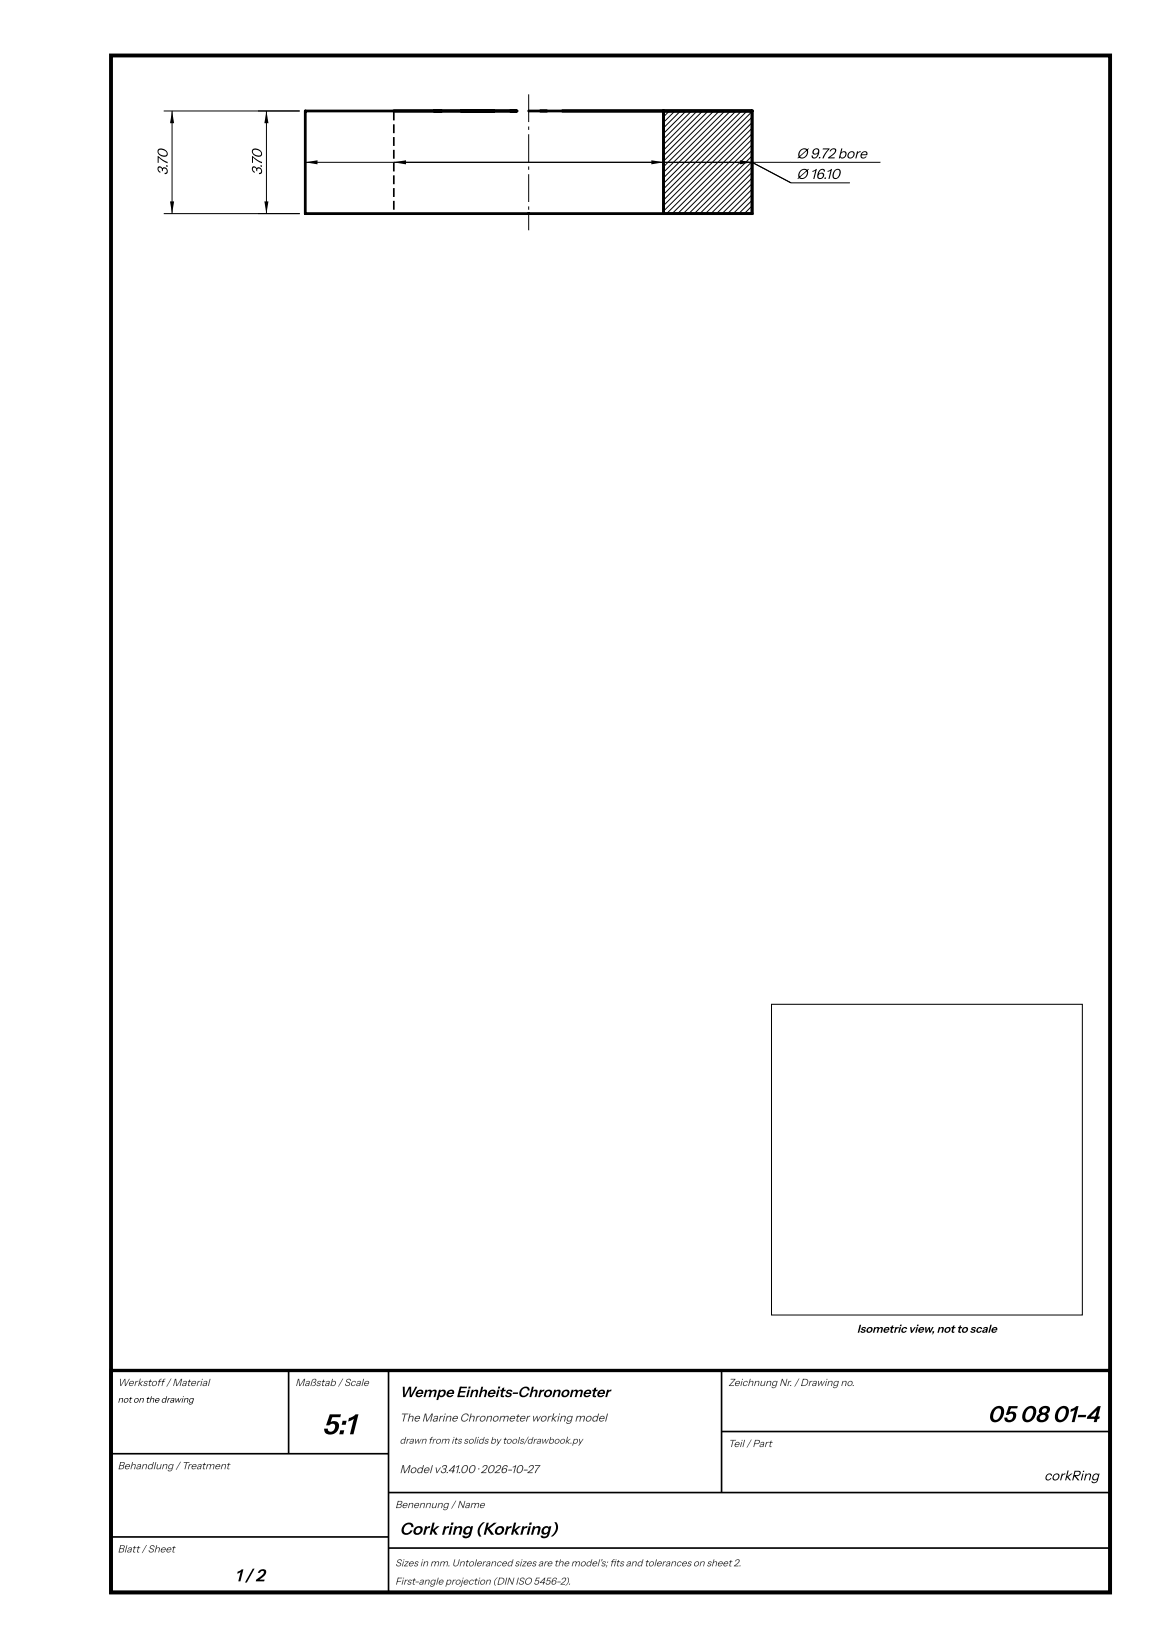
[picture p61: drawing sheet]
<svg xmlns="http://www.w3.org/2000/svg" width="210mm" height="297mm" viewBox="0 0 210 297" stroke-linecap="round" stroke-linejoin="round" font-family="sans-serif">
<defs><g id="words">
<text font-size="5.2" x="58" y="258.5">5:1</text>
<g font-size="4.1">
<text x="177.9" y="256.3">05</text>
<text x="183.7" y="256.3">08</text>
<text x="189.6" y="256.3">01-4</text>
</g>
<g font-size="3.1">
<text x="72" y="276.6">Cork ring (Korkring)</text>
<text x="42.3" y="285">1 / 2</text>
</g>
<text font-size="2.7" x="72" y="251.8">Wempe Einheits-Chronometer</text>
<g font-size="2.6">
<text x="143.5" y="28.5">Ø 9.72 bore</text>
<text x="30.2" y="31.6" transform="rotate(-90 30.2 31.6)">3.70</text>
<text x="47.2" y="31.6" transform="rotate(-90 47.2 31.6)">3.70</text>
<text x="143.5" y="32.2">Ø 16.10</text>
</g>
<text font-size="2.5" x="188.1" y="266.8">corkRing</text>
<text font-size="2.1" x="154.4" y="240.2">Isometric view, not to scale</text>
<g font-size="2.1" fill="#333">
<text x="72" y="256.2">The Marine Chronometer working model</text>
<text x="72" y="265.5">Model v3.41.00 · 2026-10-27</text>
</g>
<g font-size="1.9" fill="#333">
<text x="21.2" y="249.8">Werkstoff / Material</text>
<text x="53.2" y="249.8">Maßstab / Scale</text>
<text x="131.2" y="249.8">Zeichnung Nr. / Drawing no.</text>
<text x="131.2" y="260.8">Teil / Part</text>
<text x="21.2" y="264.8">Behandlung / Treatment</text>
<text x="71.2" y="271.8">Benennung / Name</text>
<text x="21.2" y="279.8">Blatt / Sheet</text>
</g>
<g font-size="1.8" fill="#333">
<text x="72" y="260.2">drawn from its solids by tools/drawbook.py</text>
<text x="71.2" y="282.3">Sizes in mm. Untoleranced sizes are the model's; fts and tolerances on sheet 2.</text>
<text x="71.2" y="285.6">First-angle projection (DIN ISO 5456-2).</text>
<text x="109.8" y="282.3">i</text>
</g>
<text font-size="1.6" x="21.2" y="252.8">not on the drawing</text>
</g></defs>
<g fill="#000">
<path d="M30.6 36.3h.8l-.4 2.2zM31 20l.4 2.2h-.8zM47.6 36.3h.8l-.4 2.2zM48 20l.4 2.2h-.8zM55 29.3l2.2-.4v.7zM70.9 29.3l2.2-.4v.7zM117.3 28.9l2.2 .4-2.2 .3zM133.3 28.9l2.2 .4-2.2 .3zM135.5 29.3l7 3.7z"/>
<path d="M95.2 17h.1v5h-.1zM95.2 22.8h.1v.6h-.1zM95.2 24.2h.1v5h-.1zM95.2 30h.1v.6h-.1zM95.2 31.4h.1v5h-.1zM95.2 37.2h.1v.6h-.1zM95.2 38.6h.1v2.9h-.1z"/>
<path d="M70.8 20.1h.3v1.6h-.3zM70.8 22.4h.3v1.6h-.3zM70.8 24.7h.3v1.6h-.3zM70.8 27h.3v1.6h-.3zM70.8 29.3h.3v1.6h-.3zM70.8 31.6h.3v1.6h-.3zM70.8 33.9h.3v1.6h-.3zM70.8 36.2h.3v1.6h-.3z"/>
</g>
<path d="M93.1 20h-38.1v18.5h80.5v-18.5h-40.3M119.5 20h16v18.5h-16zM119.5 20v18.5" fill="none" stroke="#000" stroke-width=".5"/>
<g fill="none" stroke="#000" stroke-width=".18">
<path d="M29.5 38.5h24.5M29.5 20h24.5M31 20v18.5M48 20v18.5M55 29.3h103.6M119.6 20l-.1 .1M120.6 20l-1.1 1.1M121.6 20l-2.1 2.1M122.6 20l-3.1 3.1M123.6 20l-4.1 4.1M124.6 20l-5.1 5.1M125.6 20l-6.1 6.1"/>
<path d="M126.6 20l-7.1 7.1M127.6 20l-8.1 8.1M128.6 20l-9.1 9.1M129.6 20l-10.1 10.1M130.6 20l-11.1 11.1M131.6 20l-12.1 12.1M132.6 20l-13.1 13.1M133.6 20l-14.1 14.1M134.6 20l-15.1 15.1M135.5 20.1l-16 16M135.5 21.1l-16 16M135.5 22.1l-16 16"/>
<path d="M135.5 23.1l-15.4 15.4M135.5 24.1l-14.4 14.4M135.5 25.1l-13.4 13.4M135.5 26.1l-12.4 12.4M135.5 27.1l-11.4 11.4M135.5 28.1l-10.4 10.4M135.5 29.1l-9.4 9.4M135.5 30.1l-8.4 8.4M135.5 31.1l-7.4 7.4M135.5 32.1l-6.4 6.4M135.5 33.1l-5.4 5.4M135.5 34.1l-4.4 4.4"/>
<path d="M135.5 35.1l-3.4 3.4M135.5 36.1l-2.4 2.4M135.5 37.1l-1.4 1.4M135.5 38.1l-.4 .4M135.5 29.3l7 3.7h10.6M139 181h56v56h-56z"/>
</g>
<path d="M20 10h180v277h-180z" fill="none" stroke="#000" stroke-width=".7" stroke-linecap="butt"/>
<path d="M20 247h180v40h-180z" fill="none" stroke="#000" stroke-width=".6"/>
<path d="M52 247v15M70 247v40M130 247v22M130 258h70M20 262h50M20 277h50M70 269h130M70 279h130" fill="none" stroke="#000" stroke-width=".3"/>
<use href="#words"/>
</svg>
